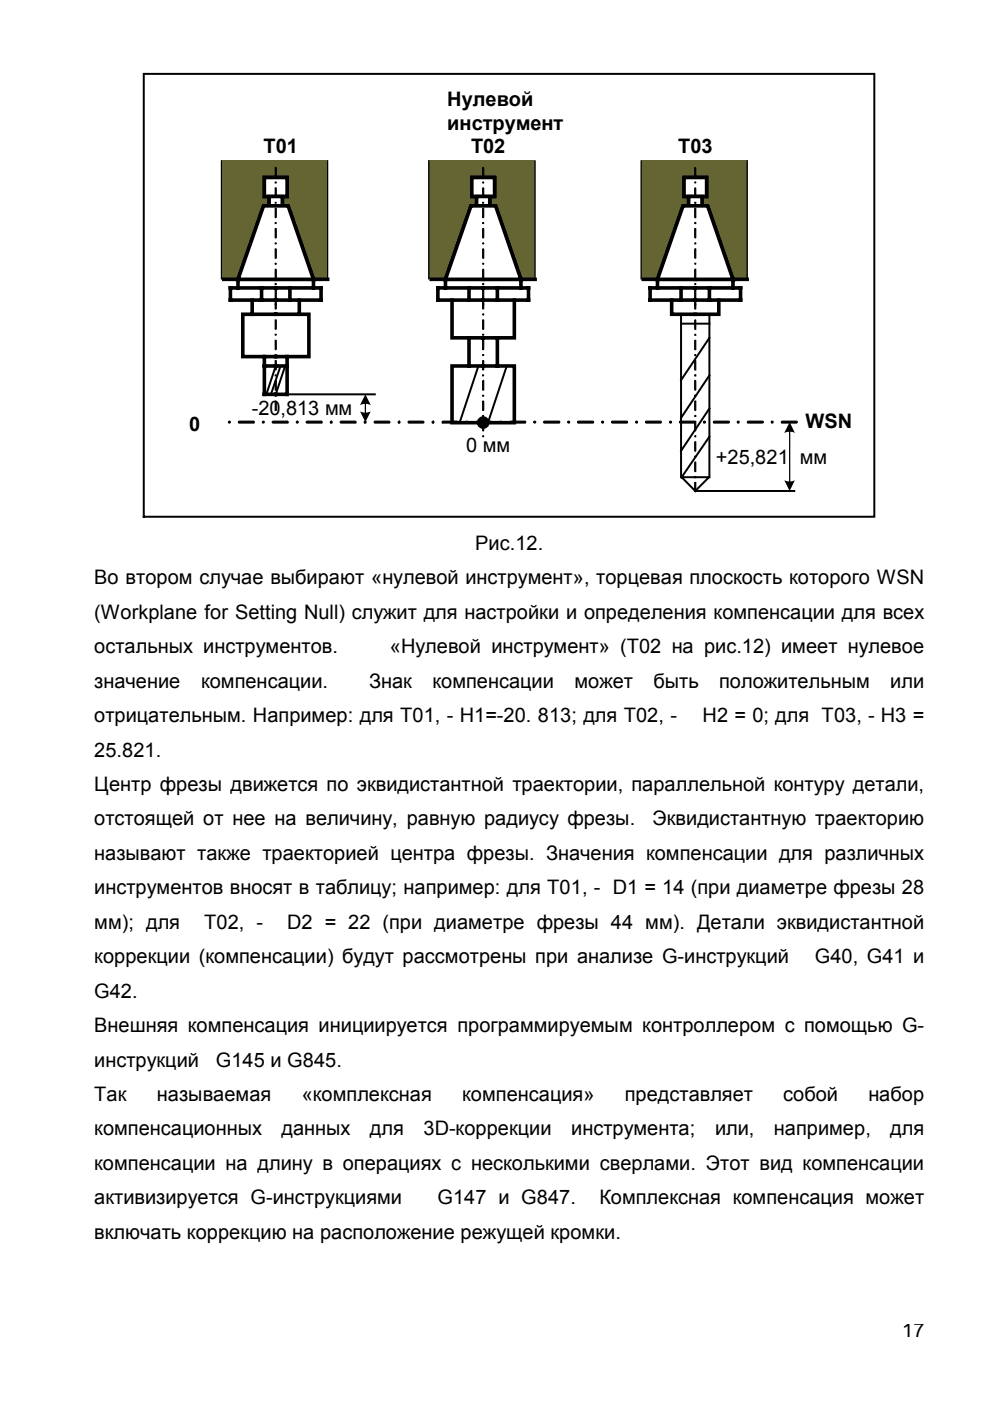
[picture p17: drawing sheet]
<svg xmlns="http://www.w3.org/2000/svg" width="210mm" height="297mm" viewBox="0 0 210 297" stroke-linecap="round" stroke-linejoin="round" font-family="sans-serif">
<defs><g id="words">
<g font-size="4.2">
<text x="94.8" y="22.4">Нулевой</text>
<text x="94.8" y="27.5">инструмент</text>
<text x="55.9" y="32.4">T01</text>
<text x="99.9" y="32.4">T02</text>
<text x="143.8" y="32.4">T03</text>
<text x="53.4" y="87.9">-20,813 мм</text>
<text x="40.1" y="91.4">0</text>
<text x="98.8" y="95.8">0 мм</text>
<text x="170.8" y="90.8">WSN</text>
<text x="151.8" y="98.3">+25,821</text>
<text x="169.6" y="98.3">мм</text>
<text x="100.8" y="116.6">Рис.12.</text>
<text x="20" y="123.9">Во втором случае выбирают «нулевой инструмент», торцевая плоскость которого WSN</text>
<text x="20" y="131.2">(Workplane for Setting Null) служит для настройки и определения компенсации для всех</text>
<text x="20" y="138.5">остальных инструментов.</text>
<text x="82.7" y="138.5">«Нулевой инструмент» (T02 на рис.12) имеет нулевое</text>
<text x="20" y="145.8">значение</text>
<text x="42.6" y="145.8">компенсации.</text>
<text x="78.3" y="145.8">Знак</text>
<text x="91.7" y="145.8">компенсации</text>
<text x="121.8" y="145.8">может</text>
<text x="138.6" y="145.8">быть</text>
<text x="152.5" y="145.8">положительным</text>
<text x="188.8" y="145.8">или</text>
<text x="20" y="153.1">отрицательным. Например: для T01, - H1=-20. 813; для T02, -</text>
<text x="149" y="153.1">H2 = 0; для T03, - H3 =</text>
<text x="20" y="160.4">25.821.</text>
<text x="20" y="167.7">Центр фрезы движется по эквидистантной траектории, параллельной контуру детали,</text>
<text x="20" y="175">отстоящей от нее на величину, равную радиусу фрезы.</text>
<text x="138.3" y="175">Эквидистантную траекторию</text>
<text x="20" y="182.3">называют также траекторией центра фрезы. Значения компенсации для различных</text>
<text x="20" y="189.6">инструментов вносят в таблицу; например: для T01, - D1 = 14 (при диаметре фрезы 28</text>
<text x="20" y="196.9">мм); для</text>
<text x="43.3" y="196.9">T02, -</text>
<text x="60.9" y="196.9">D2 = 22 (при диаметре фрезы 44 мм). Детали эквидистантной</text>
<text x="20" y="204.2">коррекции (компенсации) будут рассмотрены при анализе G-инструкций</text>
<text x="172.8" y="204.2">G40, G41 и</text>
<text x="20" y="211.5">G42.</text>
<text x="20" y="218.8">Внешняя компенсация инициируется программируемым контроллером с помощью G-</text>
<text x="20" y="226.1">инструкций</text>
<text x="45.8" y="226.1">G145 и G845.</text>
<text x="20" y="233.4">Так</text>
<text x="33.3" y="233.4">называемая</text>
<text x="64" y="233.4">«комплексная</text>
<text x="98" y="233.4">компенсация»</text>
<text x="132.5" y="233.4">представляет</text>
<text x="166.1" y="233.4">собой</text>
<text x="184.1" y="233.4">набор</text>
<text x="20" y="240.7">компенсационных</text>
<text x="59.7" y="240.7">данных</text>
<text x="78.4" y="240.7">для</text>
<text x="89.8" y="240.7">3D-коррекции</text>
<text x="121.1" y="240.7">инструмента;</text>
<text x="151.6" y="240.7">или,</text>
<text x="164.1" y="240.7">например,</text>
<text x="188.8" y="240.7">для</text>
<text x="20" y="248">компенсации на длину в операциях с несколькими сверлами. Этот вид компенсации</text>
<text x="20" y="255.3">активизируется G-инструкциями</text>
<text x="92.8" y="255.3">G147 и G847.</text>
<text x="127.1" y="255.3">Комплексная компенсация может</text>
<text x="20" y="262.6">включать коррекцию на расположение режущей кромки.</text>
<text x="191.3" y="283.5">17</text>
</g>
</g></defs>
<path d="M46.9 34.1h22.6v25h-22.6z" fill="#656533"/>
<path d="M56 37.6h4.9v4.1h-4.9zM47.5 59.2h3v1.8M55.9 43.6h5.2l5.4 15.6h-16zM57.1 41.7v1.9M59.9 41.7v1.9M69.5 59.2h-3v1.8M48.9 61h19.2v2.6h-19.2zM55.5 61v2.6M61.5 61v2.6" fill="none" stroke="#000" stroke-width=".76"/>
<path d="M56 37.6h4.9v4.1h-4.9z" fill="#fff"/>
<path d="M56 37.6h4.9v4.1h-4.9z" fill="none" stroke="#000" stroke-width=".76"/>
<path d="M57.1 41.7h2.8v1.9h-2.8z" fill="#fff"/>
<path d="M57.1 41.7h2.8v1.9h-2.8z" fill="none" stroke="#000" stroke-width=".76"/>
<path d="M55.9 43.6h5.2l5.4 15.6h-16z" fill-rule="evenodd" fill="#fff"/>
<path d="M55.9 43.6h5.2l5.4 15.6h-16z" fill="none" stroke="#000" stroke-width=".76"/>
<g fill="#000" stroke="#000" stroke-width=".21">
<path d="M58.3 35.5l.3 .1v1.8l-.1 .1h-.2zM58.3 38.6h.2v.2h-.2zM58.3 39.8l.3 .2v1.7l-.1 .2-.2-.1zM58.3 42.9l.3 .1-.2 .1zM58.3 44.2l.3 .1v1.7l-.1 .2-.2-.1zM58.3 47.2h.2v.2h-.2zM58.3 48.5l.3 .1v1.7l-.1 .2-.2-.1zM58.3 51.5h.2v.2h-.2zM58.3 52.8l.3 .1v1.8l-.1 .1-.2-.1zM58.3 55.8h.2v.2h-.2zM58.3 57.1l.3 .1v1.8l-.1 .1h-.2zM58.3 60.1h.2v.2h-.2zM58.3 61.4l.3 .1v1.8l-.1 .1h-.2zM58.3 64.4l.3 .2-.1 .1z"/>
<path d="M58.3 63.5l.3 .1-.1 1.9h-.2zM58.3 66.5h.2v.3h-.2zM58.3 67.8l.3 .1v1.8l-.1 .1h-.2zM58.3 70.9l.3 .1h-.3zM58.3 72.1l.3 .2v1.7l-.1 .2-.2-.1zM58.3 75.2h.2v.2h-.2zM58.3 76.5l.3 .1-.1 1.8h-.2zM58.3 79.5h.2v.2h-.2zM58.3 80.8h.3l-.1 1.9h-.2zM58.3 83.8h.2v.2h-.2zM58.3 85.1h.3l-.1 1.9h-.2z"/>
</g>
<path d="M46.9 34.1v25M69.5 34.1v25.1" fill="none" stroke="#000" stroke-width=".26"/>
<path d="M90.9 34.1h22.6v25h-22.6z" fill="#656533"/>
<path d="M100 37.6h4.9v4.1h-4.9zM91.4 59.2h3v1.8M99.9 43.6h5.2l5.3 15.6h-16zM101 41.7v1.9M103.8 41.7v1.9M113.5 59.2h-3.1v1.8M92.8 61h19.3v2.6h-19.3zM99.4 61v2.6M105.5 61v2.6" fill="none" stroke="#000" stroke-width=".76"/>
<path d="M100 37.6h4.9v4.1h-4.9z" fill="#fff"/>
<path d="M100 37.6h4.9v4.1h-4.9z" fill="none" stroke="#000" stroke-width=".76"/>
<path d="M101 41.7h2.8v1.9h-2.8z" fill="#fff"/>
<path d="M101 41.7h2.8v1.9h-2.8z" fill="none" stroke="#000" stroke-width=".76"/>
<path d="M99.9 43.6h5.2l5.3 15.6h-16z" fill-rule="evenodd" fill="#fff"/>
<path d="M99.9 43.6h5.2l5.3 15.6h-16z" fill="none" stroke="#000" stroke-width=".76"/>
<path d="M102.4 35.5l.2 .1v1.8l-.2 .1h-.1zM102.3 38.7l.2-.1 .1 .1-.2 .1zM102.4 39.8l.2 .2v1.7l-.2 .2-.1-.1zM102.3 42.9l.3 .1-.2 .1zM102.4 44.2l.2 .1v1.7l-.2 .2-.1-.1zM102.3 47.2h.2l.1 .1-.2 .1zM102.3 48.5l.2-.1 .1 .2v1.7l-.2 .2-.1-.1zM102.3 51.6l.2-.1 .1 .1-.2 .1zM102.3 52.8l.2-.1 .1 .2v1.8l-.2 .1-.1-.1zM102.4 55.8l.2 .1-.2 .1h-.1zM102.4 57.1l.2 .1v1.8l-.2 .1-.1-.1zM102.3 60.2l.2-.1v.2zM102.3 61.4l.3 .1v1.8l-.2 .1-.1-.1zM102.3 64.5l.2-.1 .1 .2-.2 .1z" fill="#000" stroke="#000" stroke-width=".21"/>
<path d="M90.9 34.1v25M113.5 34.1v25.1" fill="none" stroke="#000" stroke-width=".26"/>
<path d="M135.9 34.1h22.5v25h-22.5z" fill="#656533"/>
<path d="M145 37.6h4.8v4.1h-4.8zM136.4 59.2h3v1.8M144.8 43.6h5.2l5.4 15.6h-16zM146 41.7v1.9M148.8 41.7v1.9M158.4 59.2h-3v1.8M137.8 61h19.2v2.6h-19.2zM144.4 61v2.6M150.4 61v2.6" fill="none" stroke="#000" stroke-width=".76"/>
<path d="M145 37.6h4.8v4.1h-4.8z" fill="#fff"/>
<path d="M145 37.6h4.8v4.1h-4.8z" fill="none" stroke="#000" stroke-width=".76"/>
<path d="M146 41.7h2.8v1.9h-2.8z" fill="#fff"/>
<path d="M146 41.7h2.8v1.9h-2.8z" fill="none" stroke="#000" stroke-width=".76"/>
<path d="M144.8 43.6h5.2l5.4 15.6h-16z" fill-rule="evenodd" fill="#fff"/>
<path d="M144.8 43.6h5.2l5.4 15.6h-16zM51.5 66.6h14v9h-14zM53.5 63.6v3M56 75.6v8h4.9v-8M56 77.6h4.9M63.5 63.6v3M95.8 63.6v8h13.3v-8M95.8 77.6h13.3v12h-13.3zM99.4 71.6v6M105.5 71.6v6M142.4 63.6v3h10v-3" fill="none" stroke="#000" stroke-width=".76"/>
<g fill="#000" stroke="#000" stroke-width=".21">
<path d="M147.4 35.5l.1 .1v1.9h-.1l-.1-.1zM147.4 38.6l.1 .1-.1 .1zM147.4 39.8l.1 .1v1.9l-.1 .1-.1-.2zM147.3 43l.2-.1v.2zM147.4 44.2h.1v1.9l-.1 .1-.1-.2zM147.4 47.2h.1v.2h-.2zM147.4 48.4l.1 .1v1.9l-.1 .1-.1-.2zM147.4 51.5l.1 .1v.1l-.2-.1zM147.4 52.7l.1 .1v1.9l-.1 .1-.1-.1zM147.4 55.8l.1 .1-.1 .1zM147.4 57.1h.1v1.9l-.1 .1-.1-.1zM147.3 60.2l.2-.1v.2l-.1 .1zM147.3 61.5l.2-.1v1.9l-.1 .1-.1-.1zM147.3 64.5l.2-.1v.2l-.1 .1z"/>
<path d="M102.3 63.6l.2-.1 .1 .1-.1 1.9-.2-.1zM102.4 66.5h.1v.3l-.2-.1zM102.4 67.8l.2 .1v1.8l-.2 .1h-.1zM102.4 70.9l.2 .1h-.3zM102.3 72.2l.2-.1 .1 .2v1.7l-.2 .2-.1-.1zM102.3 75.2l.3 .1-.2 .1zM102.4 76.5l.2 .1-.1 1.8h-.2zM102.3 79.5h.2v.2h-.2zM102.4 80.7l.2 .1-.1 1.9h-.2v-1.9zM102.3 83.8h.2v.2h-.1zM102.3 85.1h.3l-.1 1.9h-.2zM102.3 88.1h.1l.2 .1-.2 .1zM102.3 89.4l.3 .1-.1 1.9-.2-.1zM102.3 92.5l.2-.1 .1 .1-.2 .1z"/>
<path d="M147.4 63.5l.1 .1v1.9l-.2-.1zM147.4 66.5l.1 .1-.1 .2zM147.4 67.8l.1 .1v1.9h-.1l-.1-.1zM147.4 70.9h.1v.2l-.2-.1zM147.3 72.2h.2v1.9l-.1 .1-.1-.2zM147.3 75.3l.2-.1v.2zM147.4 76.5h.1v1.9l-.2-.1zM147.3 79.5h.2v.2h-.1zM147.4 80.7l.1 .1v1.9l-.2-.1v-1.8zM147.3 83.8h.2v.2zM147.3 85.1h.2v1.9l-.2-.1zM147.4 88.1l.1 .2-.2-.1zM147.3 89.5l.2-.1v2l-.2-.2zM147.4 92.4l.1 .1v.1l-.2-.1zM147.3 93.8l.2-.1v2l-.2-.2zM147.4 96.7l.1 .1v.1l-.2-.1zM147.4 98h.1v2l-.2-.1zM147.4 101l.1 .1v.2l-.2-.2zM147.3 102.3h.2v1.9l-.2-.1z"/>
<path d="M165.7 89.4l3.1-.1 .2 .3-.1 .1h-3.1zM163.5 89.5l.4-.2v.3l-.2 .1zM158.5 89.4l.2-.1h2.9l.2 .3-.1 .1h-3.1zM156.3 89.5l.4-.2v.3l-.2 .1zM151.3 89.3h3.1l.2 .3-.1 .1h-3.1l-.1-.1zM149.2 89.4h.4l-.2 .3a.21 .21 0 0 1-.2-.1 .21 .21 0 0 1 0-.2zM144.1 89.4l.2-.1h2.9l.2 .3-3.2 .1zM142 89.3l.4 .1-.1 .3a.23 .23 0 0 1-.3-.1 .23 .23 0 0 1 0-.3zM136.9 89.4l.2-.1h2.9h.2v.3l-3.2 .1zM134.8 89.3l.4 .1-.1 .3a.23 .23 0 0 1-.3-.1 .23 .23 0 0 1 0-.3zM129.7 89.4l.2-.1h2.9l.3 .3-.2 .1h-3.1zM127.6 89.3l.4 .1-.1 .3-.3-.1zM122.5 89.4l.2-.1h2.9l.3 .3-.2 .1h-3.1zM120.4 89.4l.3-.1v.4h-.3zM115.3 89.4l.2-.1h3l.2 .2-.2 .2h-3.1zM113.2 89.4l.3-.1 .1 .3-.3 .1zM108.2 89.3h3.1l.2 .3-.2 .1h-3.1zM106 89.4l.3-.1 .1 .3-.3 .1zM100.9 89.4l.2-.1h3l.2 .3-.2 .1h-3.1zM98.8 89.4l.3-.1v.4h-.2zM93.7 89.4l.2-.1h3l.2 .3-.2 .1h-3.1zM91.6 89.4l.2-.1 .2 .2-.3 .2zM86.6 89.3h3.1l.2 .3-.2 .1h-3zM84.4 89.4l.2-.1 .2 .2-.3 .2zM79.4 89.3h3.1l.2 .1v.2l-3.2 .1zM77.2 89.4l.2-.1a.21 .21 0 0 1 .2 .3 .21 .21 0 0 1-.4 0zM72.2 89.3h3.1l.2 .2-.1 .2h-3.1zM70 89.4l.2-.1a.21 .21 0 0 1 .2 .3 .21 .21 0 0 1-.4 0zM64.9 89.5l.2-.2h3l.2 .2-.1 .2h-3.1zM62.8 89.4a.23 .23 0 0 1 .4-.1 .23 .23 0 0 1 0 .4 .23 .23 0 0 1-.4-.1zM57.7 89.5l.2-.2h3l.2 .2-.1 .2h-3.1zM55.6 89.4a.23 .23 0 0 1 .4-.1 .23 .23 0 0 1 0 .4 .23 .23 0 0 1-.4-.1zM50.5 89.4l.3-.1h2.9l.2 .2-.1 .2h-3.1zM48.4 89.4a.23 .23 0 0 1 .4-.1 .23 .23 0 0 1 0 .4 .23 .23 0 0 1-.4-.1z"/>
</g>
<g fill="none" stroke="#000" stroke-width=".26">
<path d="M135.9 34.1v25M158.4 34.1v25.1M77.5 85.3v2.5M167.4 91.2v11.2"/>
<circle cx="102.5" cy="89.6" r="1.21"/>
</g>
<g fill="none" stroke="#000" stroke-width=".42">
<path d="M30.5 15.7h154.9v93.9h-154.9zM58.5 77.6l-2 6M59.5 77.6l-2.1 6M60.5 77.6l-2 6M101.4 77.6l-3.9 12M107.4 77.6l-3.9 12M144.4 66.6v34.6h6v-34.6M144.4 68.6h6M150.4 79.6l-6 9M150.4 71.6l-6 9M60.9 83.6h18.6M150.4 92.6l-5.9 8.6 2.9 2.9"/>
<path d="M150.4 86.6l-6 9M147.4 104.1h21M150.3 101.2l-2.9 2.9"/>
</g>
<g fill="#000">
<path d="M77.5 83.6l1.1 2.3-.7-.3h-.9l-.7 .3z" fill-rule="evenodd"/>
<path d="M76.3 87.2l1 .3 1.3-.3-1.1 2.3z" fill-rule="evenodd"/>
<path d="M167.4 89.5l1.1 2.3-.9-.3-1.3 .3z" fill-rule="evenodd"/>
<path d="M166.3 101.8l.7 .3h.9l.6-.3-1.1 2.3z" fill-rule="evenodd"/>
<circle cx="102.5" cy="89.6" r="1.21"/>
</g>
<g fill="#fff">
<path d="M19.5 120h177v7.3h-177z"/>
<path d="M19.5 127.3h177v7.3h-177z"/>
<path d="M19.5 134.6h177v7.3h-177z"/>
<path d="M19.5 141.9h177v7.3h-177z"/>
<path d="M19.5 149.2h177v7.3h-177z"/>
<path d="M19.5 156.5h177v7.3h-177z"/>
<path d="M19.5 163.8h177v7.3h-177z"/>
<path d="M19.5 171.1h177v7.3h-177z"/>
<path d="M19.5 178.4h177v7.3h-177z"/>
<path d="M19.5 185.7h177v7.3h-177z"/>
<path d="M19.5 193h177v7.3h-177z"/>
<path d="M19.5 200.3h177v7.3h-177z"/>
<path d="M19.5 207.6h177v7.3h-177z"/>
<path d="M19.5 214.9h177v7.3h-177z"/>
<path d="M19.5 222.2h177v7.3h-177z"/>
<path d="M19.5 229.5h177v7.3h-177z"/>
<path d="M19.5 236.8h177v7.3h-177z"/>
<path d="M19.5 244.1h177v7.3h-177z"/>
<path d="M19.5 251.4h177v7.3h-177z"/>
<path d="M19.5 258.7h177v7.3h-177z"/>
<path d="M19.5 266h177v7.3h-177z"/>
<path d="M19.5 273.3h177v7.3h-177z"/>
</g>
<use href="#words"/>
</svg>
